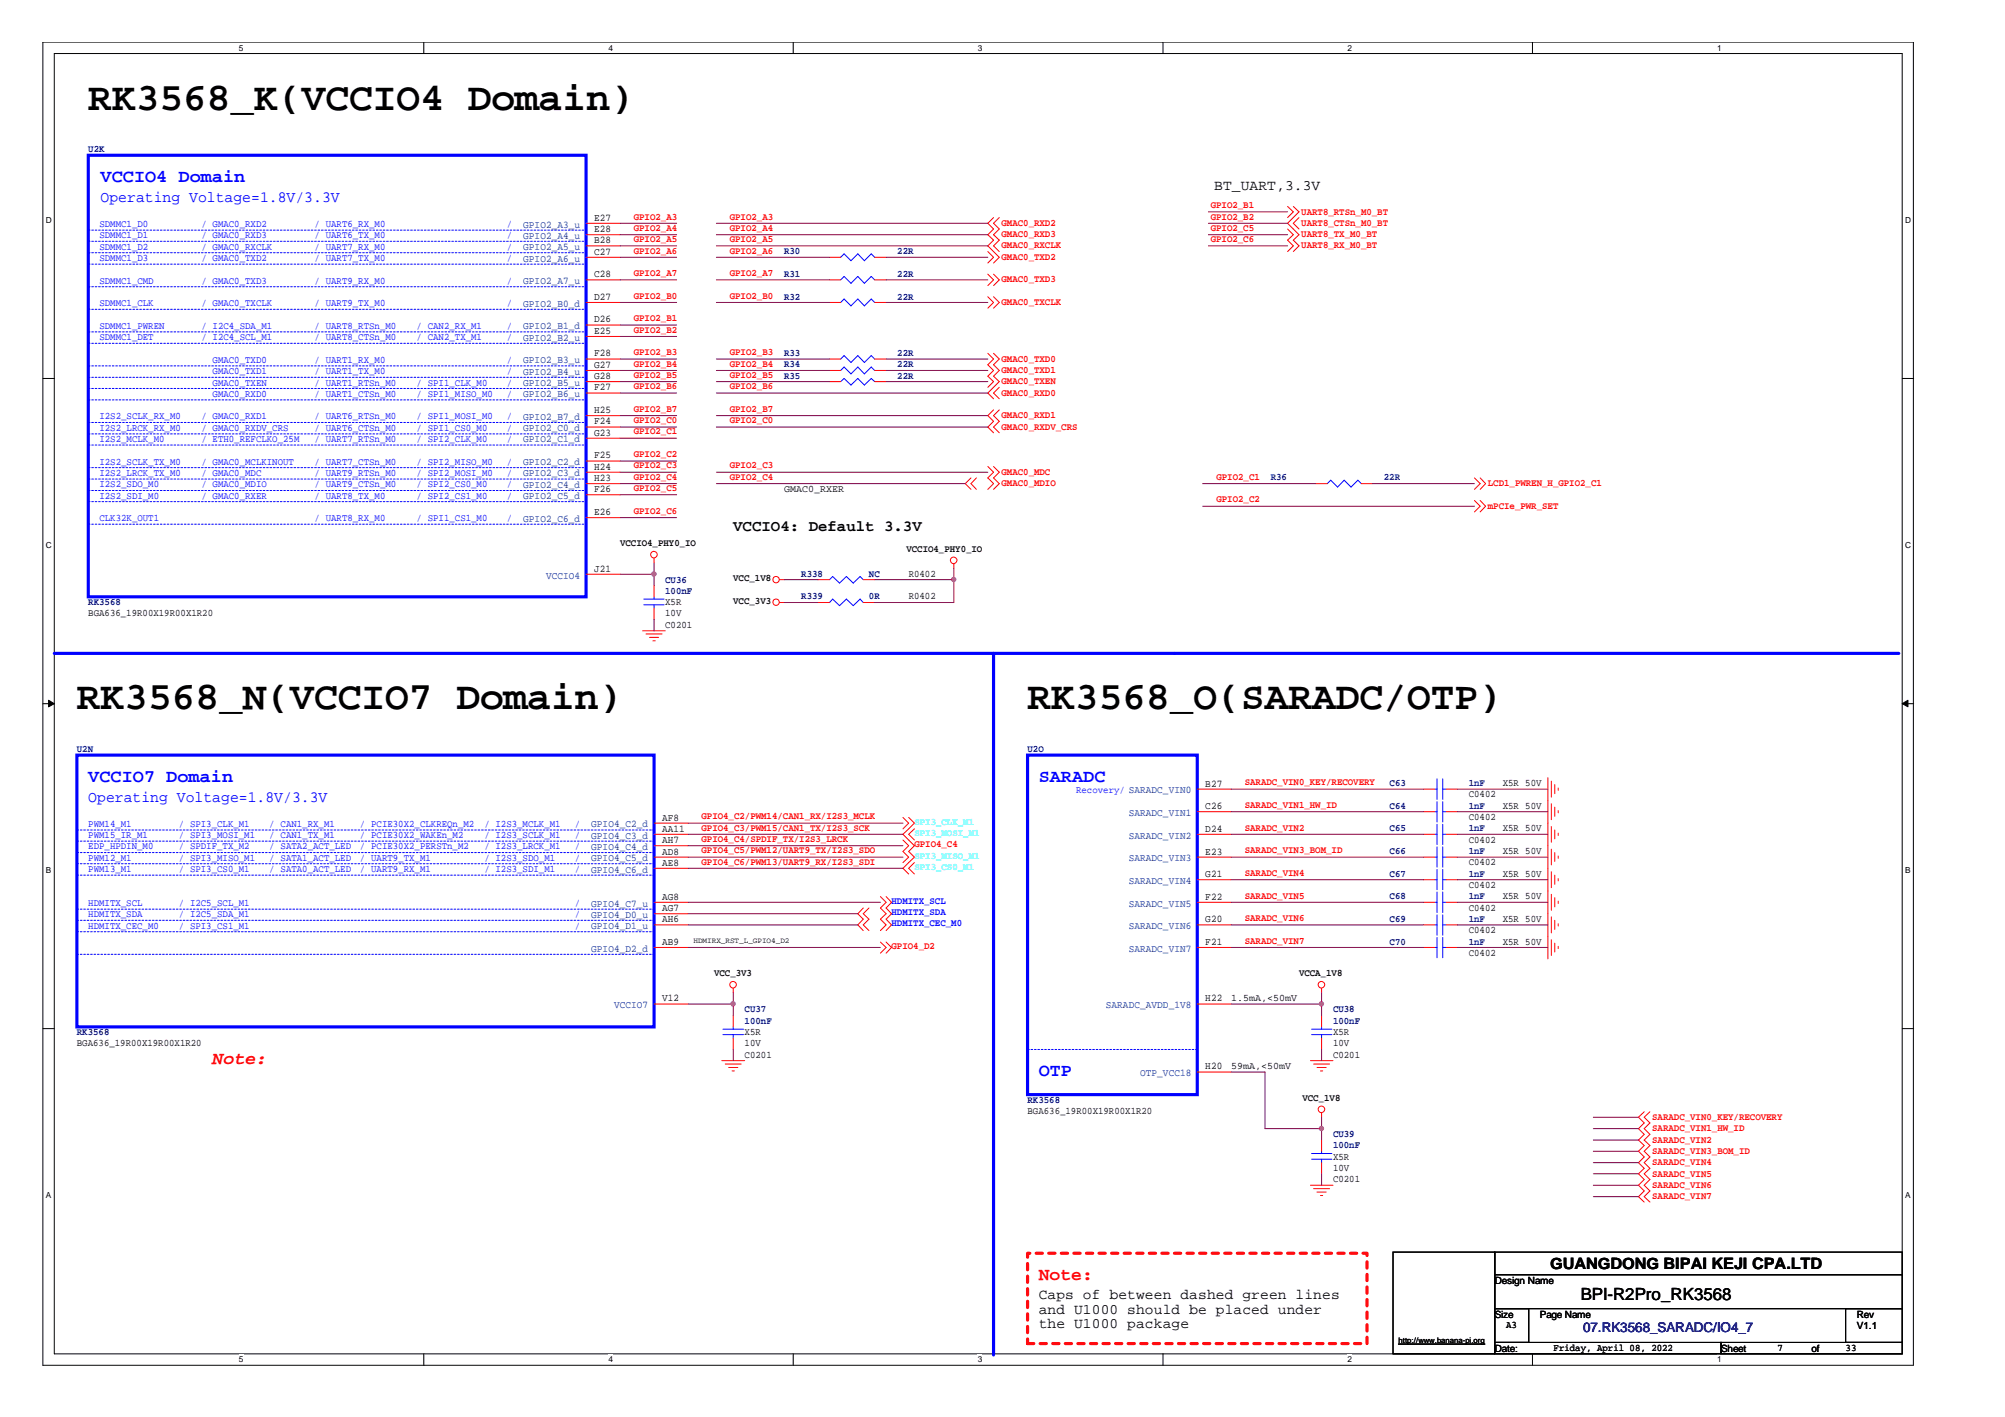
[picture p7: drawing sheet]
<svg xmlns="http://www.w3.org/2000/svg" width="297mm" height="210mm" viewBox="0 0 297 210" stroke-linecap="round" stroke-linejoin="round" font-family="sans-serif">
<defs><g id="words">
<g font-size="5.8">
<text x="13.1" y="16.2">RK3568_K(VCCIO4 Domain)</text>
<text x="11.4" y="105.1">RK3568_N(VCCIO7 Domain)</text>
<text x="152.2" y="105.1">RK3568_O(SARADC/OTP)</text>
</g>
<g font-size="2.7" fill="#00f">
<text x="14.9" y="26.9">VCCIO4 Domain</text>
<text x="13.1" y="115.8">VCCIO7 Domain</text>
<text x="153.9" y="115.8">SARADC</text>
<text x="153.9" y="159.4">OTP</text>
</g>
<g font-size="2.7" fill="#f00">
<text x="31.5" y="157.7">Note:</text>
<text x="153.9" y="189.5">Note:</text>
</g>
<text font-size="2.5" x="234.2" y="192.5">BPI-R2Pro_RK3568</text>
<g font-size="2.3" fill="#00f">
<text x="14.9" y="29.9">Operating Voltage=1.8V/3.3V</text>
<text x="13.1" y="118.8">Operating Voltage=1.8V/3.3V</text>
</g>
<g font-size="2.3">
<text x="108.6" y="78.6">VCCIO4: Default 3.3V</text>
<text x="229.7" y="188">GUANGDONG BIPAI KEJI CPA.LTD</text>
</g>
<g font-size="2.2">
<text x="179.9" y="28.2">BT_UART,3.3V</text>
<text x="153.9" y="192.4">Caps of between dashed green lines</text>
<text x="153.9" y="194.6">and U1000 should be placed under</text>
<text x="153.9" y="196.7">the U1000 package</text>
</g>
<text font-size="2" fill="#000080" x="234.5" y="197.3">07.RK3568_SARADC/IO4_7</text>
<g font-size="1.5" fill="#000080">
<text x="13.1" y="22.6">U2K</text>
<text x="116.2" y="37.6">R30</text>
<text x="116.2" y="41">R31</text>
<text x="132.9" y="37.6">22R</text>
<text x="132.9" y="41">22R</text>
<text x="116.2" y="44.4">R32</text>
<text x="132.9" y="44.4">22R</text>
<text x="116.2" y="52.8">R33</text>
<text x="132.9" y="52.8">22R</text>
<text x="116.2" y="56.1">R35</text>
<text x="116.2" y="54.4">R34</text>
<text x="132.9" y="56.1">22R</text>
<text x="132.9" y="54.4">22R</text>
<text x="188.3" y="71.2">R36</text>
<text x="205" y="71.2">22R</text>
<text x="13.1" y="89.6">RK3568</text>
<text x="98.6" y="86.3">CU36</text>
<text x="98.6" y="87.9">100nF</text>
<text x="118.7" y="85.4">R338</text>
<text x="118.7" y="88.8">R339</text>
<text x="128.7" y="85.4">NC</text>
<text x="128.7" y="88.8">0R</text>
<text x="11.4" y="111.4">U2N</text>
<text x="152.2" y="111.4">U2O</text>
<text x="205.9" y="116.4">C63</text>
<text x="205.9" y="119.8">C64</text>
<text x="217.6" y="116.4">1nF</text>
<text x="217.6" y="119.8">1nF</text>
<text x="205.9" y="123.2">C65</text>
<text x="217.6" y="123.2">1nF</text>
<text x="205.9" y="126.5">C66</text>
<text x="205.9" y="129.9">C67</text>
<text x="217.6" y="126.5">1nF</text>
<text x="217.6" y="129.9">1nF</text>
<text x="205.9" y="133.2">C68</text>
<text x="205.9" y="136.6">C69</text>
<text x="217.6" y="133.2">1nF</text>
<text x="217.6" y="136.6">1nF</text>
<text x="205.9" y="139.9">C70</text>
<text x="217.6" y="139.9">1nF</text>
<text x="110.3" y="150">CU37</text>
<text x="197.5" y="150">CU38</text>
<text x="11.4" y="153.3">RK3568</text>
<text x="110.3" y="151.7">100nF</text>
<text x="197.5" y="151.7">100nF</text>
<text x="152.2" y="163.4">RK3568</text>
<text x="197.5" y="168.4">CU39</text>
<text x="197.5" y="170.1">100nF</text>
</g>
<g font-size="1.5" fill="#00f">
<text x="14.7" y="33.6">SDMMC1_D0</text>
<text x="14.7" y="35.3">SDMMC1_D1</text>
<text x="29.8" y="33.6">/ GMAC0_RXD2</text>
<text x="29.8" y="35.3">/ GMAC0_RXD3</text>
<text x="46.6" y="33.6">/ UART6_RX_M0</text>
<text x="46.6" y="35.3">/ UART6_TX_M0</text>
<text x="75.1" y="35.3">/</text>
<text x="75.1" y="33.6">/</text>
<text x="14.7" y="38.7">SDMMC1_D3</text>
<text x="14.7" y="37">SDMMC1_D2</text>
<text x="29.8" y="38.7">/ GMAC0_TXD2</text>
<text x="29.8" y="37">/ GMAC0_RXCLK</text>
<text x="46.6" y="37">/ UART7_RX_M0</text>
<text x="46.6" y="38.7">/ UART7_TX_M0</text>
<text x="75.1" y="38.7">/</text>
<text x="75.1" y="37">/</text>
<text x="14.7" y="42">SDMMC1_CMD</text>
<text x="14.7" y="45.4">SDMMC1_CLK</text>
<text x="29.8" y="45.4">/ GMAC0_TXCLK</text>
<text x="29.8" y="42">/ GMAC0_TXD3</text>
<text x="46.6" y="42">/ UART9_RX_M0</text>
<text x="46.6" y="45.4">/ UART9_TX_M0</text>
<text x="75.1" y="45.4">/</text>
<text x="75.1" y="42">/</text>
<text x="14.7" y="48.7">SDMMC1_PWREN</text>
<text x="14.7" y="50.4">SDMMC1_DET</text>
<text x="29.8" y="48.7">/ I2C4_SDA_M1</text>
<text x="29.8" y="50.4">/ I2C4_SCL_M1</text>
<text x="31.5" y="53.7">GMAC0_TXD0</text>
<text x="46.6" y="50.4">/ UART8_CTSn_M0</text>
<text x="46.6" y="53.7">/ UART1_RX_M0</text>
<text x="46.6" y="48.7">/ UART8_RTSn_M0</text>
<text x="61.7" y="50.4">/ CAN2_TX_M1</text>
<text x="61.7" y="48.7">/ CAN2_RX_M1</text>
<text x="75.1" y="53.7">/</text>
<text x="75.1" y="50.4">/</text>
<text x="75.1" y="48.7">/</text>
<text x="31.5" y="55.4">GMAC0_TXD1</text>
<text x="31.5" y="57.1">GMAC0_TXEN</text>
<text x="31.5" y="58.8">GMAC0_RXD0</text>
<text x="46.6" y="55.4">/ UART1_TX_M0</text>
<text x="46.6" y="58.8">/ UART1_CTSn_M0</text>
<text x="46.6" y="57.1">/ UART1_RTSn_M0</text>
<text x="61.7" y="57.1">/ SPI1_CLK_M0</text>
<text x="61.7" y="58.8">/ SPI1_MISO_M0</text>
<text x="75.1" y="57.1">/</text>
<text x="75.1" y="58.8">/</text>
<text x="75.1" y="55.4">/</text>
<text x="14.7" y="63.8">I2S2_LRCK_RX_M0</text>
<text x="14.7" y="65.5">I2S2_MCLK_M0</text>
<text x="14.7" y="62.1">I2S2_SCLK_RX_M0</text>
<text x="29.8" y="62.1">/ GMAC0_RXD1</text>
<text x="29.8" y="65.5">/ ETH0_REFCLKO_25M</text>
<text x="29.8" y="63.8">/ GMAC0_RXDV_CRS</text>
<text x="46.6" y="65.5">/ UART7_RTSn_M0</text>
<text x="46.6" y="62.1">/ UART6_RTSn_M0</text>
<text x="46.6" y="63.8">/ UART6_CTSn_M0</text>
<text x="61.7" y="65.5">/ SPI2_CLK_M0</text>
<text x="61.7" y="62.1">/ SPI1_MOSI_M0</text>
<text x="61.7" y="63.8">/ SPI1_CS0_M0</text>
<text x="75.1" y="62.1">/</text>
<text x="75.1" y="65.5">/</text>
<text x="75.1" y="63.8">/</text>
<text x="14.7" y="68.8">I2S2_SCLK_TX_M0</text>
<text x="14.7" y="70.5">I2S2_LRCK_TX_M0</text>
<text x="29.8" y="70.5">/ GMAC0_MDC</text>
<text x="29.8" y="68.8">/ GMAC0_MCLKINOUT</text>
<text x="46.6" y="68.8">/ UART7_CTSn_M0</text>
<text x="46.6" y="70.5">/ UART9_RTSn_M0</text>
<text x="61.7" y="70.5">/ SPI2_MOSI_M0</text>
<text x="61.7" y="68.8">/ SPI2_MISO_M0</text>
<text x="75.1" y="70.5">/</text>
<text x="75.1" y="68.8">/</text>
<text x="14.7" y="73.9">I2S2_SDI_M0</text>
<text x="14.7" y="77.2">CLK32K_OUT1</text>
<text x="14.7" y="72.2">I2S2_SDO_M0</text>
<text x="29.8" y="72.2">/ GMAC0_MDIO</text>
<text x="29.8" y="73.9">/ GMAC0_RXER</text>
<text x="46.6" y="73.9">/ UART8_TX_M0</text>
<text x="46.6" y="77.2">/ UART8_RX_M0</text>
<text x="46.6" y="72.2">/ UART9_CTSn_M0</text>
<text x="61.7" y="73.9">/ SPI2_CS1_M0</text>
<text x="61.7" y="72.2">/ SPI2_CS0_M0</text>
<text x="61.7" y="77.2">/ SPI1_CS1_M0</text>
<text x="75.1" y="72.2">/</text>
<text x="75.1" y="73.9">/</text>
<text x="75.1" y="77.2">/</text>
<text x="159.4" y="117.4">Recovery/ SARADC_VIN0</text>
<text x="13.1" y="122.5">PWM14_M1</text>
<text x="13.1" y="125.8">EDP_HPDIN_M0</text>
<text x="13.1" y="124.2">PWM15_IR_M1</text>
<text x="26.5" y="122.5">/ SPI3_CLK_M1</text>
<text x="26.5" y="124.2">/ SPI3_MOSI_M1</text>
<text x="26.5" y="125.8">/ SPDIF_TX_M2</text>
<text x="39.9" y="125.8">/ SATA2_ACT_LED</text>
<text x="39.9" y="122.5">/ CAN1_RX_M1</text>
<text x="39.9" y="124.2">/ CAN1_TX_M1</text>
<text x="53.3" y="125.8">/ PCIE30X2_PERSTn_M2</text>
<text x="53.3" y="122.5">/ PCIE30X2_CLKREQn_M2</text>
<text x="53.3" y="124.2">/ PCIE30X2_WAKEn_M2</text>
<text x="71.8" y="122.5">/ I2S3_MCLK_M1</text>
<text x="71.8" y="124.2">/ I2S3_SCLK_M1</text>
<text x="71.8" y="125.8">/ I2S3_LRCK_M1</text>
<text x="85.2" y="124.2">/</text>
<text x="85.2" y="122.5">/</text>
<text x="85.2" y="125.8">/</text>
<text x="13.1" y="129.2">PWM13_M1</text>
<text x="13.1" y="127.5">PWM12_M1</text>
<text x="26.5" y="129.2">/ SPI3_CS0_M1</text>
<text x="26.5" y="127.5">/ SPI3_MISO_M1</text>
<text x="39.9" y="129.2">/ SATA0_ACT_LED</text>
<text x="39.9" y="127.5">/ SATA1_ACT_LED</text>
<text x="53.3" y="129.2">/ UART9_RX_M1</text>
<text x="53.3" y="127.5">/ UART9_TX_M1</text>
<text x="71.8" y="127.5">/ I2S3_SDO_M1</text>
<text x="71.8" y="129.2">/ I2S3_SDI_M1</text>
<text x="85.2" y="127.5">/</text>
<text x="85.2" y="129.2">/</text>
<text x="13.1" y="135.9">HDMITX_SDA</text>
<text x="13.1" y="137.6">HDMITX_CEC_M0</text>
<text x="13.1" y="134.2">HDMITX_SCL</text>
<text x="26.5" y="134.2">/ I2C5_SCL_M1</text>
<text x="26.5" y="137.6">/ SPI3_CS1_M1</text>
<text x="26.5" y="135.9">/ I2C5_SDA_M1</text>
<text x="85.2" y="137.6">/</text>
<text x="85.2" y="135.9">/</text>
<text x="85.2" y="134.2">/</text>
<text x="132.1" y="137.2">HDMITX_CEC_M0</text>
<text x="132.1" y="133.9">HDMITX_SCL</text>
<text x="132.1" y="135.6">HDMITX_SDA</text>
</g>
<g font-size="1.5" fill="#004080">
<text x="77.5" y="33.7">GPIO2_A3_u</text>
<text x="77.5" y="35.4">GPIO2_A4_u</text>
<text x="77.5" y="37.1">GPIO2_A5_u</text>
<text x="77.5" y="38.7">GPIO2_A6_u</text>
<text x="77.5" y="42.1">GPIO2_A7_u</text>
<text x="77.5" y="45.4">GPIO2_B0_d</text>
<text x="77.5" y="48.8">GPIO2_B1_d</text>
<text x="77.5" y="50.5">GPIO2_B2_u</text>
<text x="77.5" y="53.8">GPIO2_B3_u</text>
<text x="77.5" y="55.5">GPIO2_B4_u</text>
<text x="77.5" y="57.2">GPIO2_B5_u</text>
<text x="77.5" y="58.9">GPIO2_B6_u</text>
<text x="77.5" y="62.2">GPIO2_B7_d</text>
<text x="77.5" y="63.9">GPIO2_C0_d</text>
<text x="77.5" y="65.5">GPIO2_C1_d</text>
<text x="77.5" y="68.9">GPIO2_C2_d</text>
<text x="77.5" y="70.6">GPIO2_C3_d</text>
<text x="77.5" y="72.3">GPIO2_C4_d</text>
<text x="77.5" y="73.9">GPIO2_C5_d</text>
<text x="77.5" y="77.3">GPIO2_C6_d</text>
<text x="80.9" y="85.7">VCCIO4</text>
<text x="87.6" y="122.6">GPIO4_C2_d</text>
<text x="87.6" y="124.2">GPIO4_C3_d</text>
<text x="87.6" y="125.9">GPIO4_C4_d</text>
<text x="167.2" y="120.9">SARADC_VIN1</text>
<text x="167.2" y="124.2">SARADC_VIN2</text>
<text x="87.6" y="127.6">GPIO4_C5_d</text>
<text x="87.6" y="129.3">GPIO4_C6_d</text>
<text x="167.2" y="127.6">SARADC_VIN3</text>
<text x="167.2" y="131">SARADC_VIN4</text>
<text x="87.6" y="134.3">GPIO4_C7_u</text>
<text x="87.6" y="136">GPIO4_D0_u</text>
<text x="87.6" y="137.6">GPIO4_D1_u</text>
<text x="167.2" y="134.3">SARADC_VIN5</text>
<text x="167.2" y="137.6">SARADC_VIN6</text>
<text x="87.6" y="141">GPIO4_D2_d</text>
<text x="167.2" y="141">SARADC_VIN7</text>
<text x="91" y="149.4">VCCIO7</text>
<text x="163.8" y="149.4">SARADC_AVDD_1V8</text>
<text x="168.9" y="159.4">OTP_VCC18</text>
</g>
<g font-size="1.5">
<text x="88" y="32.7">E27</text>
<text x="88" y="34.4">E28</text>
<text x="88" y="36">B28</text>
<text x="88" y="37.7">C27</text>
<text x="88" y="41.1">C28</text>
<text x="88" y="44.4">D27</text>
<text x="88" y="47.8">D26</text>
<text x="88" y="49.5">E25</text>
<text x="88" y="52.8">F28</text>
<text x="88" y="54.5">G27</text>
<text x="88" y="56.1">G28</text>
<text x="88" y="57.8">F27</text>
<text x="88" y="61.2">H25</text>
<text x="88" y="62.9">F24</text>
<text x="88" y="64.5">G23</text>
<text x="88" y="67.9">F25</text>
<text x="88" y="69.6">H24</text>
<text x="88" y="71.3">H23</text>
<text x="88" y="72.9">F26</text>
<text x="88" y="76.3">E26</text>
<text x="116.2" y="72.9">GMAC0_RXER</text>
<text x="91.9" y="80.9">VCCIO4_PHY0_IO</text>
<text x="134.3" y="81.8">VCCIO4_PHY0_IO</text>
<text x="88" y="84.7">J21</text>
<text x="98.6" y="89.6">X5R</text>
<text x="108.6" y="86.1">VCC_1V8</text>
<text x="108.6" y="89.5">VCC_3V3</text>
<text x="134.6" y="85.4">R0402</text>
<text x="134.6" y="88.8">R0402</text>
<text x="13.1" y="91.3">BGA636_19R00X19R00X1R20</text>
<text x="98.6" y="93">C0201</text>
<text x="98.6" y="91.3">10V</text>
<text x="178.6" y="116.5">B27</text>
<text x="178.6" y="119.9">C26</text>
<text x="217.6" y="118.1">C0402</text>
<text x="222.6" y="116.4">X5R 50V</text>
<text x="222.6" y="119.8">X5R 50V</text>
<text x="98.1" y="121.6">AF8</text>
<text x="98.1" y="123.2">AA11</text>
<text x="98.1" y="124.9">AH7</text>
<text x="178.6" y="123.2">D24</text>
<text x="217.6" y="124.8">C0402</text>
<text x="217.6" y="121.5">C0402</text>
<text x="222.6" y="123.2">X5R 50V</text>
<text x="98.1" y="126.6">AD8</text>
<text x="98.1" y="128.2">AE8</text>
<text x="178.6" y="126.6">E23</text>
<text x="178.6" y="129.9">G21</text>
<text x="217.6" y="128.2">C0402</text>
<text x="217.6" y="131.5">C0402</text>
<text x="222.6" y="126.5">X5R 50V</text>
<text x="222.6" y="129.9">X5R 50V</text>
<text x="98.1" y="133.3">AG8</text>
<text x="98.1" y="135">AG7</text>
<text x="98.1" y="136.6">AH6</text>
<text x="178.6" y="133.3">F22</text>
<text x="178.6" y="136.6">G20</text>
<text x="217.6" y="134.9">C0402</text>
<text x="222.6" y="133.2">X5R 50V</text>
<text x="222.6" y="136.6">X5R 50V</text>
<text x="98.1" y="140">AB9</text>
<text x="178.6" y="140">F21</text>
<text x="217.6" y="138.2">C0402</text>
<text x="217.6" y="141.6">C0402</text>
<text x="222.6" y="139.9">X5R 50V</text>
<text x="98.1" y="148.4">V12</text>
<text x="105.8" y="144.6">VCC_3V3</text>
<text x="178.6" y="148.4">H22</text>
<text x="182.4" y="148.3">1.5mA,&lt;50mV</text>
<text x="192.4" y="144.6">VCCA_1V8</text>
<text x="11.4" y="155">BGA636_19R00X19R00X1R20</text>
<text x="110.3" y="153.3">X5R</text>
<text x="110.3" y="155">10V</text>
<text x="197.5" y="153.3">X5R</text>
<text x="197.5" y="155">10V</text>
<text x="110.3" y="156.7">C0201</text>
<text x="178.6" y="158.4">H20</text>
<text x="182.4" y="158.3">59mA,&lt;50mV</text>
<text x="197.5" y="156.7">C0201</text>
<text x="152.2" y="165.1">BGA636_19R00X19R00X1R20</text>
<text x="193" y="163">VCC_1V8</text>
<text x="197.5" y="171.8">X5R</text>
<text x="197.5" y="173.5">10V</text>
<text x="197.5" y="175.1">C0201</text>
<text x="221.4" y="190.2">Design Name</text>
<text x="221.4" y="195.2">Size</text>
<text x="223.1" y="196.7">A3</text>
<text x="228.1" y="195.2">Page Name</text>
<text x="275.1" y="195.2">Rev</text>
<text x="275.1" y="196.9">V1.1</text>
<text x="221.4" y="200.2">Date:</text>
<text x="230.2" y="200.1">Friday, April 08, 2022</text>
<text x="255" y="200.2">Sheet</text>
<text x="263.4" y="200.1">7</text>
<text x="268.4" y="200.2">of</text>
<text x="273.4" y="200.1">33</text>
</g>
<g font-size="1.5" fill="#f00">
<text x="93.9" y="32.5">GPIO2_A3</text>
<text x="93.9" y="34.2">GPIO2_A4</text>
<text x="93.9" y="35.9">GPIO2_A5</text>
<text x="108.1" y="32.5">GPIO2_A3</text>
<text x="108.1" y="34.2">GPIO2_A4</text>
<text x="108.1" y="35.9">GPIO2_A5</text>
<text x="148.4" y="33.5">GMAC0_RXD2</text>
<text x="148.4" y="35.2">GMAC0_RXD3</text>
<text x="179.4" y="30.8">GPIO2_B1</text>
<text x="179.4" y="32.5">GPIO2_B2</text>
<text x="179.4" y="34.2">GPIO2_C5</text>
<text x="179.4" y="35.9">GPIO2_C6</text>
<text x="192.8" y="35.2">UART8_TX_M0_BT</text>
<text x="192.8" y="31.8">UART8_RTSn_M0_BT</text>
<text x="192.8" y="33.5">UART8_CTSn_M0_BT</text>
<text x="93.9" y="37.6">GPIO2_A6</text>
<text x="93.9" y="40.9">GPIO2_A7</text>
<text x="108.1" y="37.6">GPIO2_A6</text>
<text x="108.1" y="40.9">GPIO2_A7</text>
<text x="148.4" y="36.8">GMAC0_RXCLK</text>
<text x="148.4" y="38.5">GMAC0_TXD2</text>
<text x="148.4" y="41.8">GMAC0_TXD3</text>
<text x="192.8" y="36.8">UART8_RX_M0_BT</text>
<text x="93.9" y="44.3">GPIO2_B0</text>
<text x="93.9" y="47.6">GPIO2_B1</text>
<text x="108.1" y="44.3">GPIO2_B0</text>
<text x="148.4" y="45.2">GMAC0_TXCLK</text>
<text x="93.9" y="49.3">GPIO2_B2</text>
<text x="93.9" y="52.6">GPIO2_B3</text>
<text x="108.1" y="52.6">GPIO2_B3</text>
<text x="148.4" y="53.6">GMAC0_TXD0</text>
<text x="93.9" y="54.3">GPIO2_B4</text>
<text x="93.9" y="56">GPIO2_B5</text>
<text x="93.9" y="57.7">GPIO2_B6</text>
<text x="108.1" y="57.7">GPIO2_B6</text>
<text x="108.1" y="54.3">GPIO2_B4</text>
<text x="108.1" y="56">GPIO2_B5</text>
<text x="148.4" y="55.3">GMAC0_TXD1</text>
<text x="148.4" y="57">GMAC0_TXEN</text>
<text x="148.4" y="58.6">GMAC0_RXD0</text>
<text x="93.9" y="61">GPIO2_B7</text>
<text x="93.9" y="62.7">GPIO2_C0</text>
<text x="93.9" y="64.4">GPIO2_C1</text>
<text x="108.1" y="61">GPIO2_B7</text>
<text x="108.1" y="62.7">GPIO2_C0</text>
<text x="148.4" y="61.9">GMAC0_RXD1</text>
<text x="148.4" y="63.6">GMAC0_RXDV_CRS</text>
<text x="93.9" y="67.7">GPIO2_C2</text>
<text x="93.9" y="69.4">GPIO2_C3</text>
<text x="93.9" y="71.1">GPIO2_C4</text>
<text x="108.1" y="69.4">GPIO2_C3</text>
<text x="108.1" y="71.1">GPIO2_C4</text>
<text x="148.4" y="70.3">GMAC0_MDC</text>
<text x="180.2" y="71.1">GPIO2_C1</text>
<text x="93.9" y="72.7">GPIO2_C5</text>
<text x="93.9" y="76.1">GPIO2_C6</text>
<text x="148.4" y="72">GMAC0_MDIO</text>
<text x="180.2" y="74.4">GPIO2_C2</text>
<text x="220.4" y="72">LCD1_PWREN_H_GPIO2_C1</text>
<text x="220.4" y="75.4">mPCIe_PWR_SET</text>
<text x="184.4" y="116.3">SARADC_VIN0_KEY/RECOVERY</text>
<text x="184.4" y="119.7">SARADC_VIN1_HW_ID</text>
<text x="103.9" y="124.7">GPIO4_C4/SPDIF_TX/I2S3_LRCK</text>
<text x="103.9" y="121.4">GPIO4_C2/PWM14/CAN1_RX/I2S3_MCLK</text>
<text x="103.9" y="123">GPIO4_C3/PWM15/CAN1_TX/I2S3_SCK</text>
<text x="135.5" y="125.5">GPIO4_C4</text>
<text x="184.4" y="123">SARADC_VIN2</text>
<text x="103.9" y="126.4">GPIO4_C5/PWM12/UART9_TX/I2S3_SDO</text>
<text x="103.9" y="128.1">GPIO4_C6/PWM13/UART9_RX/I2S3_SDI</text>
<text x="184.4" y="126.4">SARADC_VIN3_BOM_ID</text>
<text x="184.4" y="129.8">SARADC_VIN4</text>
<text x="184.4" y="133.1">SARADC_VIN5</text>
<text x="184.4" y="136.5">SARADC_VIN6</text>
<text x="132.1" y="140.6">GPIO4_D2</text>
<text x="184.4" y="139.8">SARADC_VIN7</text>
<text x="244.8" y="165.9">SARADC_VIN0_KEY/RECOVERY</text>
<text x="244.8" y="167.6">SARADC_VIN1_HW_ID</text>
<text x="244.8" y="170.9">SARADC_VIN3_BOM_ID</text>
<text x="244.8" y="172.6">SARADC_VIN4</text>
<text x="244.8" y="169.3">SARADC_VIN2</text>
<text x="244.8" y="174.3">SARADC_VIN5</text>
<text x="244.8" y="176">SARADC_VIN6</text>
<text x="244.8" y="177.6">SARADC_VIN7</text>
</g>
<g font-size="1.5" fill="#0ff">
<text x="135.5" y="122.1">SPI3_CLK_M1</text>
<text x="135.5" y="123.8">SPI3_MOSI_M1</text>
<text x="135.5" y="127.2">SPI3_MISO_M1</text>
<text x="135.5" y="128.8">SPI3_CS0_M1</text>
</g>
<g font-size="1.2">
<text x="35.4" y="7.5">5</text>
<text x="90.1" y="7.5">4</text>
<text x="144.9" y="7.5">3</text>
<text x="199.6" y="7.5">2</text>
<text x="254.4" y="7.5">1</text>
<text x="6.8" y="33.1">D</text>
<text x="282.2" y="33.1">D</text>
<text x="6.8" y="81.2">C</text>
<text x="282.2" y="81.2">C</text>
<text x="6.8" y="129.4">B</text>
<text x="282.2" y="129.4">B</text>
<text x="6.8" y="177.5">A</text>
<text x="282.2" y="177.5">A</text>
<text x="35.4" y="201.8">5</text>
<text x="90.1" y="201.8">4</text>
<text x="144.9" y="201.8">3</text>
<text x="199.6" y="201.8">2</text>
<text x="254.4" y="201.8">1</text>
</g>
<g font-size="1.1">
<text x="102.7" y="139.7">HDMIRX_RST_L_GPIO4_D2</text>
<text x="207.2" y="199">http://www.banana-pi.org</text>
</g>
</g></defs>
<path d="M6.3 6.2h277.2v196h-277.2zM8 7.9h273.8v192.6h-273.8z" fill="none" stroke="#000" stroke-width=".15"/>
<g fill="#fff">
<path d="M35.4 6.4h.6v1.4h-.6z"/>
<path d="M35.4 200.7h.6v1.4h-.6z"/>
</g>
<path d="M62.8 6.2v1.7M62.8 200.5v1.7" fill="none" stroke="#000" stroke-width=".15"/>
<g fill="#fff">
<path d="M90.1 6.4h.7v1.4h-.7z"/>
<path d="M90.1 200.7h.7v1.4h-.7z"/>
</g>
<path d="M117.5 6.2v1.7M117.5 200.5v1.7" fill="none" stroke="#000" stroke-width=".15"/>
<g fill="#fff">
<path d="M144.9 6.4h.6v1.4h-.6z"/>
<path d="M144.9 200.7h.6v1.4h-.6z"/>
</g>
<path d="M172.3 6.2v1.7M172.3 200.5v1.7" fill="none" stroke="#000" stroke-width=".15"/>
<g fill="#fff">
<path d="M199.6 6.4h.7v1.4h-.7z"/>
<path d="M199.6 200.7h.7v1.4h-.7z"/>
</g>
<path d="M227 6.2v1.7M227 200.5v1.7" fill="none" stroke="#000" stroke-width=".15"/>
<g fill="#fff">
<path d="M254.4 6.4h.6v1.4h-.6z"/>
<path d="M254.4 200.7h.6v1.4h-.6z"/>
<path d="M6.8 31.9h.8v1.4h-.8z"/>
<path d="M282.2 31.9h.9v1.4h-.9z"/>
<path d="M6.8 80.1h.8v1.4h-.8z"/>
<path d="M282.2 80.1h.9v1.4h-.9z"/>
</g>
<path d="M6.3 56.1h1.7M281.8 56.1h1.7" fill="none" stroke="#000" stroke-width=".15"/>
<g fill="#fff">
<path d="M6.8 128.2h.7v1.4h-.7z"/>
<path d="M282.2 128.2h.8v1.4h-.8z"/>
</g>
<path d="M6.3 104.2h1.7M281.8 104.2h1.7" fill="none" stroke="#000" stroke-width=".15"/>
<g fill="#000" stroke="#000" stroke-width=".15">
<path d="M7.2 103.7l.8 .5-.8 .5z" fill-rule="evenodd"/>
<path d="M281.8 104.2l.9-.5v1z" fill-rule="evenodd"/>
</g>
<g fill="#fff">
<path d="M6.8 176.4h.7v1.4h-.7z"/>
<path d="M282.2 176.4h.8v1.4h-.8z"/>
</g>
<path d="M6.3 152.4h1.7M281.8 152.4h1.7M206.4 185.5h15v15h-15zM221.4 185.5h60.4v3.3h-60.4zM221.4 188.8h60.4v5.1h-60.4zM221.4 193.9h5.1v5h-5.1zM221.4 198.9h33.6v1.6h-33.6zM255 198.9h26.8v1.6h-26.8zM273.4 193.9h8.4v5h-8.4z" fill="none" stroke="#000" stroke-width=".15"/>
<path d="M13.1 23h73.7v65.4h-73.7zM8 96.8h273.3M147.2 96.8v103.9M11.4 111.9h85.5v40.2h-85.5zM152.2 111.9h25.2v50.3h-25.2z" fill="none" stroke="#00f" stroke-width=".47"/>
<path d="M152.2 185.6h50.3v13.4h-50.3z" fill="none" stroke="#f00" stroke-width=".47" stroke-dasharray=".9 .9"/>
<g fill="none" stroke="#f00" stroke-width=".15">
<path d="M86.8 38.1h5.1M86.8 33.1h5.1M86.8 34.8h5.1M86.8 36.4h5.1M122.9 38.1h1.6M129.6 38.1h1.7M146.3 37.3l.9 .8-.9 .9M147.2 32.2l-.9 .9 .9 .8-.9 .9 .9 .8-.9 .8 1.7 1.7-.8 .9M148 32.2l-.8 .9 .8 .8-.8 .9 .8 .8-.8 .8 .8 .9M190.8 33.9l.8 .9-.8 .8 .8 .8-.8 .9M190.8 30.6l.8 .8-.8 .8M191.6 30.6l.8 .8-1.6 1.7 1.6 1.7-.8 .8 .8 .8-.8 .9"/>
<path d="M192.4 32.2l-.8 .9 .8 .8M86.8 56.5h5.1M86.8 54.9h5.1M86.8 44.8h5.1M86.8 53.2h5.1M86.8 41.5h5.1M86.8 48.1h5.1M86.8 49.8h5.1M86.8 58.2h5.1M122.9 56.5h1.6M122.9 54.9h1.6M122.9 44.8h1.6"/>
<path d="M122.9 53.2h1.6M122.9 41.5h1.6M129.6 56.5h1.7M129.6 54.9h1.7M129.6 44.8h1.7M129.6 53.2h1.7M129.6 41.5h1.7M146.3 40.6l.9 .9-.9 .8M146.3 44l.9 .8-.9 .8M146.3 52.3l.9 .9-.9 .8 .9 .9-.9 .8 .9 .8-.9 .9M147.2 40.6l.8 .9-.8 .8M147.2 44l.8 .8-.8 .8"/>
<path d="M147.2 52.3l.8 .9-.8 .8 .8 .9-.8 .8 .8 .8-1.7 1.7 .9 .9M148 57.4l-.8 .8 .8 .9M86.8 71.6h5.1M86.8 61.6h5.1M86.8 63.3h5.1M86.8 64.9h5.1M86.8 68.3h5.1M86.8 69.9h5.1M86.8 73.3h5.1M86.8 76.7h5.1M143.8 70.8l-.8 .8 .8 .9M144.7 70.8l-.9 .8 .9 .9"/>
<path d="M146.3 69.1l.9 .8-.9 .9 .9 .8-.9 .9M147.2 60.7l-.9 .9 .9 .8-.9 .9 .9 .8M147.2 69.1l.8 .8-.8 .9 .8 .8-.8 .9M148 60.7l-.8 .9 .8 .8-.8 .9 .8 .8M194.9 71.6h1.7M201.7 71.6h1.6M218.4 70.8l.9 .8-.9 .9M218.4 74.1l.9 .9-.9 .8M219.3 70.8l.8 .8-.8 .9M219.3 74.1l.8 .9-.8 .8M86.8 85.1h5.1M95.2 93.4h3.4"/>
<path d="M95.7 93.9h2.4M96.2 94.4h1.4M96.7 94.9h.4M96.9 82.7v.7M96.9 86.7v1.7M96.9 90.1v1.7M115.5 85.9h.7M115.5 89.3h.7M121.2 85.9h1.7M121.2 89.3h1.7M127.9 85.9h1.7M127.9 89.3h1.7"/>
<path d="M141.3 83.5v.7M177.4 116.9h5M210.9 116.9h1.7M214.2 116.9h1.7M229.3 115.2v26.8M229.8 115.7v2.4M229.8 119.1v2.3M230.3 116.2v1.4M230.3 119.6v1.3M230.8 116.7v.4M96.9 123.6h5M96.9 127h5"/>
<path d="M96.9 133.7h5M96.9 137h5M96.9 121.9h5M96.9 125.3h5M96.9 128.6h5M96.9 135.4h5M127.9 134.5l-.8 .9 .8 .8-.8 .8 .8 .9M128.7 134.5l-.8 .9 .8 .8-.8 .8 .8 .9M130.4 132.8l.9 .9-.9 .8 .9 .9-.9 .8 .9 .8-.9 .9M130.4 139.5l.9 .8-.9 .9M131.3 132.8l.8 .9-.8 .8 .8 .9-.8 .8 .8 .8-.8 .9M131.3 139.5l.8 .8-.8 .9"/>
<path d="M133.8 124.4l.8 .9-.8 .8 .8 .9-.8 .8M133.8 121.1l.8 .8-.8 .9M134.6 121.1l.9 .8-1.7 1.7 1.7 1.7-.9 .8 .9 .9-1.7 1.6 .8 .9M135.5 127.8l-.9 .8 .9 .9M135.5 122.8l-.9 .8 .9 .8M177.4 120.2h5M177.4 123.6h5M177.4 127h5M177.4 130.3h5M177.4 133.7h5M177.4 137h5M210.9 120.2h1.7"/>
<path d="M210.9 123.6h1.7M210.9 127h1.7M210.9 130.3h1.7M210.9 133.7h1.7M210.9 137h1.7M214.2 120.2h1.7M214.2 123.6h1.7M214.2 127h1.7M214.2 130.3h1.7M214.2 133.7h1.7M214.2 137h1.7M229.8 122.4v2.4"/>
<path d="M229.8 125.8v2.3M229.8 129.1v2.4M229.8 132.5v2.3M229.8 135.8v2.4M229.8 139.2v2.3M230.3 123v1.3M230.3 126.3v1.3M230.3 129.6v1.4M230.3 133v1.3M230.3 136.3v1.4M230.3 139.7v1.3M230.8 120.1v.3"/>
<path d="M230.8 123.4v.4M230.8 126.8v.3M230.8 130.1v.4M230.8 133.5v.3M230.8 136.8v.4M96.9 140.3h5M96.9 148.7h5M106.9 157.1h3.4M107.4 157.6h2.4M107.9 158.1h1.4M108.5 158.6h.3M108.6 146.4v.7"/>
<path d="M108.6 150.4v1.7M108.6 153.8v1.7M177.4 140.3h5M177.4 148.7h5M177.4 158.8h5M194.1 157.1h3.4M194.6 157.6h2.4M195.1 158.1h1.4M195.6 158.6h.4M195.8 146.4v.7M195.8 150.4v1.7M195.8 153.8v1.7"/>
<path d="M210.9 140.3h1.7M214.2 140.3h1.7M230.8 140.2v.3M194.1 175.6h3.4M194.6 176.1h2.4M195.1 176.6h1.4M195.6 177.1h.4M195.8 164.9v.6M195.8 168.9v1.6M195.8 172.2v1.7M243.6 164.7l-.9 .8 .9 .8-.9 .9 .9 .8-.9 .9 .9 .8-.9 .8 .9 .9-.9 .8 .9 .9-.9 .8 .9 .8-.9 .9 .9 .8-.9 .9 .9 .8M244.4 164.7l-.8 .8 .8 .8-.8 .9 .8 .8-.8 .9 .8 .8-.8 .8 .8 .9-.8 .8 .8 .9-.8 .8 .8 .8-.8 .9 .8 .8-.8 .9 .8 .8"/>
<circle cx="96.9" cy="82.2" r=".49"/>
<circle cx="115" cy="89.2" r=".47"/>
<circle cx="115" cy="85.9" r=".47"/>
<circle cx="141.3" cy="83" r=".49"/>
<circle cx="108.6" cy="145.9" r=".49"/>
<circle cx="195.8" cy="145.9" r=".49"/>
<circle cx="195.8" cy="164.3" r=".49"/>
</g>
<path d="M207.2 199.1h12.8" fill="none" stroke="#000" stroke-width=".18"/>
<g fill="none" stroke="#00f" stroke-width=".15">
<path d="M124.5 38.1l.6-.5 1 1 1-1 1 1 1-1 .5 .5M124.5 56.5l.6-.4 1 .9 1-.9 1 .9 1-.9 .5 .4M124.5 54.9l.6-.5 1 1 1-1 1 1 1-1 .5 .5M124.5 44.8l.6-.5 1 1 1-1 1 1 1-1 .5 .5M124.5 53.2l.6-.5 1 1 1-1 1 1 1-1 .5 .5M124.5 41.5l.6-.5 1 1 1-1 1 1 1-1 .5 .5M196.6 71.6l.5-.5 1.1 1.1 .9-1.1 1.1 1.1 1-1.1 .5 .5M95.4 89.6h3M95.4 88.7h3M96.9 88.4v.3M96.9 89.6v.5M122.9 85.9l.5-.5 1 1 1-1 1 1 1-1 .5 .5"/>
<path d="M122.9 89.3l.5-.6 1 1 1-1 1 1 1-1 .5 .6M212.6 116.9h.3M212.9 115.4v3M212.9 118.8v3M213.7 115.4v3M213.7 118.8v3M213.7 116.9h.5M212.6 127h.3M212.6 130.3h.3M212.6 123.6h.3M212.6 133.7h.3M212.6 137h.3"/>
<path d="M212.6 120.2h.3M212.9 122.1v3M212.9 125.4v3.1M212.9 128.8v3M212.9 132.1v3.1M212.9 135.5v3M212.9 138.9v3M213.7 127h.5M213.7 122.1v3M213.7 125.4v3.1M213.7 128.8v3M213.7 132.1v3.1"/>
<path d="M213.7 135.5v3M213.7 138.9v3M213.7 130.3h.5M213.7 123.6h.5M213.7 133.7h.5M213.7 137h.5M213.7 120.2h.5M107.1 153.3h3.1M107.1 152.5h3.1M108.6 152.1v.4M108.6 153.3v.5M194.3 153.3h3"/>
<path d="M194.3 152.5h3M195.8 152.1v.4M195.8 153.3v.5M212.6 140.3h.3M213.7 140.3h.5M194.3 171.7h3M194.3 170.9h3M195.8 170.5v.4M195.8 171.7v.5"/>
</g>
<g fill="none" stroke="#00f" stroke-width=".15" stroke-dasharray=".3 .3">
<path d="M13.1 39.1h73.7M13.1 34.1h73.7M13.1 35.7h73.7M13.1 37.4h73.7M13.1 55.9h73.7M13.1 57.5h73.7M13.1 54.2h73.7M13.1 49.2h73.7M13.1 59.2h73.7M13.1 50.9h73.7M13.1 45.8h73.7M13.1 42.5h73.7"/>
<path d="M13.1 65.9h73.7M13.1 64.3h73.7M13.1 72.7h73.7M13.1 77.7h73.7M13.1 71h73.7M13.1 74.3h73.7M13.1 62.6h73.7M13.1 69.3h73.7M11.4 124.6h85.5M11.4 136.3h85.5M11.4 127.9h85.5M11.4 138h85.5"/>
<path d="M11.4 129.6h85.5M11.4 123h85.5M11.4 126.3h85.5M11.4 134.7h85.5M11.4 141.4h85.5M177.4 155.5h-25.2"/>
</g>
<g fill="none" stroke="#800040" stroke-width=".15">
<path d="M91.9 33.1h8.3M91.9 34.8h8.3M91.9 36.4h8.3M91.9 38.1h8.3M106.1 33.1h40.2M106.1 34.8h40.2M106.1 36.4h40.2M106.1 38.1h16.8M131.3 38.1h15M179 33.1h11.8M179 34.8h11.8M179 36.4h11.8"/>
<path d="M179 31.4h11.8M91.9 41.5h8.3M91.9 53.2h8.3M91.9 54.9h8.3M91.9 56.5h8.3M91.9 58.2h8.3M91.9 44.8h8.3M91.9 48.1h8.3M91.9 49.8h8.3M106.1 41.5h16.8M106.1 53.2h16.8M106.1 54.9h16.8"/>
<path d="M106.1 56.5h16.8M106.1 58.2h40.2M106.1 44.8h16.8M131.3 41.5h15M131.3 53.2h15M131.3 54.9h15M131.3 56.5h15M131.3 44.8h15M91.9 69.9h8.3M91.9 71.6h8.3M91.9 61.6h8.3M91.9 63.3h8.3"/>
<path d="M91.9 64.9h8.3M91.9 68.3h8.3M91.9 73.3h8.3M91.9 76.7h8.3M106.1 69.9h40.2M106.1 71.6h36.9M106.1 61.6h40.2M106.1 63.3h40.2M178.2 75h40.2M178.2 71.6h16.7M203.3 71.6h15.1M91.9 85.1h5"/>
<path d="M96.9 83.4v3.3M96.9 91.8v1.6M116.2 85.9h5M116.2 89.3h5M129.6 85.9h11.7M141.3 84.2v5.1h-11.7M182.4 116.9h28.5M215.9 116.9h13.4M101.9 137h25.2M101.9 133.7h28.5M101.9 135.4h25.2M101.9 125.3h31.9"/>
<path d="M101.9 127h31.9M101.9 128.6h31.9M101.9 121.9h31.9M101.9 123.6h31.9M182.4 137h28.5M182.4 133.7h28.5M182.4 127h28.5M182.4 123.6h28.5M182.4 120.2h28.5M182.4 130.3h28.5M215.9 137h13.4M215.9 133.7h13.4"/>
<path d="M215.9 127h13.4M215.9 123.6h13.4M215.9 120.2h13.4M215.9 130.3h13.4M101.9 148.7h6.7M101.9 140.3h28.5M108.6 147.1v3.3M108.6 155.5v1.6M182.4 148.7h13.4M182.4 158.8h5v8.4h8.4M182.4 140.3h28.5M195.8 147.1v3.3"/>
<path d="M195.8 155.5v1.6M215.9 140.3h13.4M195.8 165.5v3.4M195.8 173.9v1.7M236.1 167.2h6.6M236.1 165.5h6.6M236.1 170.5h6.6M236.1 172.2h6.6M236.1 173.9h6.6M236.1 175.6h6.6M236.1 177.3h6.6M236.1 168.9h6.6"/>
</g>
<g fill="#f0f" stroke="#f0f" stroke-width=".15">
<circle cx="108.6" cy="148.7" r=".32"/>
<circle cx="195.8" cy="148.7" r=".32"/>
<circle cx="195.8" cy="167.2" r=".32"/>
<circle cx="96.9" cy="85" r=".32"/>
<circle cx="141.3" cy="85.8" r=".32"/>
</g>
<use href="#words"/>
</svg>
